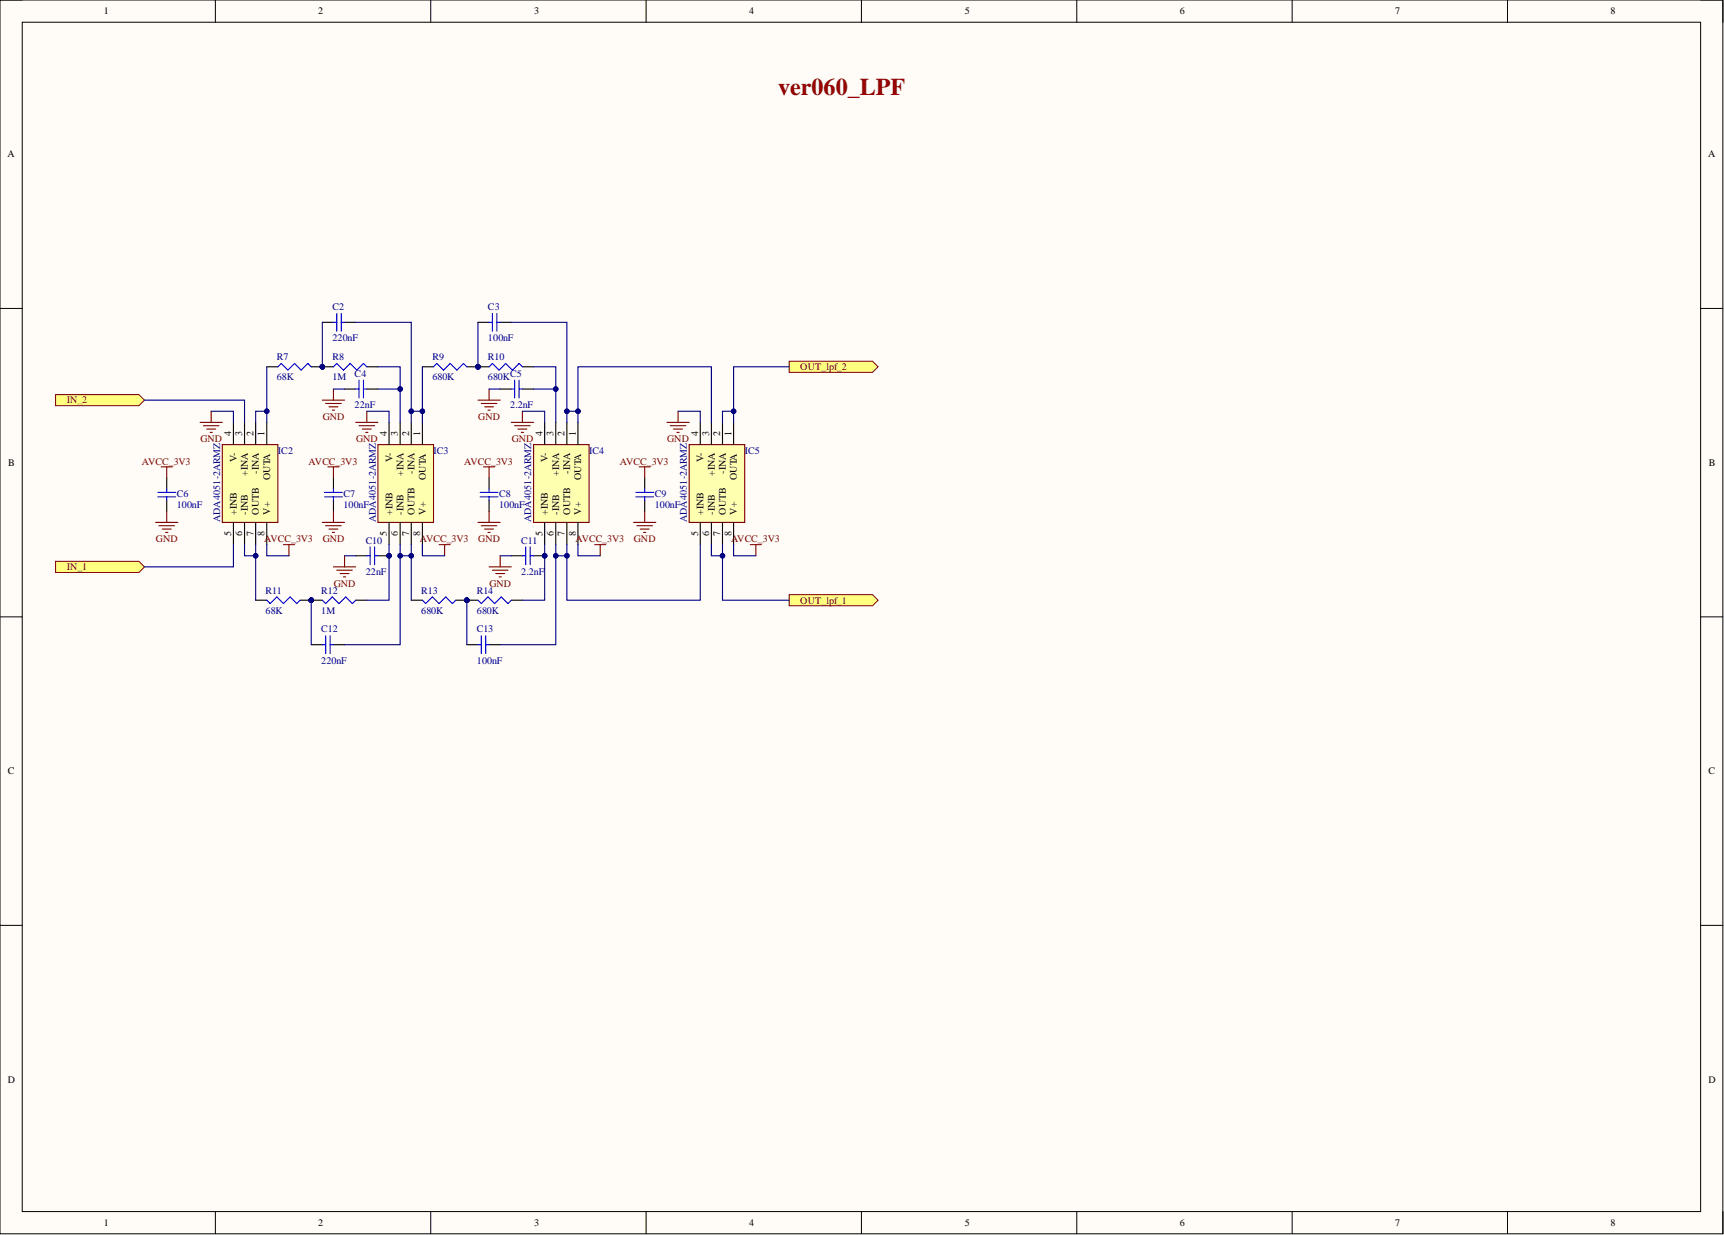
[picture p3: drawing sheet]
<svg xmlns="http://www.w3.org/2000/svg" width="393mm" height="282mm" viewBox="0 0 393 282" stroke-linecap="round" stroke-linejoin="round" font-family="sans-serif">
<defs><g id="words">
<text font-size="5.5" fill="#980000" x="177.5" y="21.6">ver060_LPF</text>
<g font-size="2.3">
<text x="23.7" y="3.3">1</text>
<text x="72.6" y="3.3">2</text>
<text x="121.9" y="3.3">3</text>
<text x="170.9" y="3.3">4</text>
<text x="220.1" y="3.3">5</text>
<text x="269.2" y="3.3">6</text>
<text x="318.4" y="3.3">7</text>
<text x="367.5" y="3.3">8</text>
<text x="1.7" y="35.9">A</text>
<text x="389.7" y="35.9">A</text>
<text x="52.7" y="99.4" transform="rotate(-90 52.7 99.4)">4</text>
<text x="55.3" y="99.4" transform="rotate(-90 55.3 99.4)">3</text>
<text x="57.8" y="99.4" transform="rotate(-90 57.8 99.4)">2</text>
<text x="60.4" y="99.4" transform="rotate(-90 60.4 99.4)">1</text>
<text x="88.3" y="99.4" transform="rotate(-90 88.3 99.4)">4</text>
<text x="90.8" y="99.4" transform="rotate(-90 90.8 99.4)">3</text>
<text x="93.3" y="99.4" transform="rotate(-90 93.3 99.4)">2</text>
<text x="95.9" y="99.4" transform="rotate(-90 95.9 99.4)">1</text>
<text x="123.8" y="99.4" transform="rotate(-90 123.8 99.4)">4</text>
<text x="126.3" y="99.4" transform="rotate(-90 126.3 99.4)">3</text>
<text x="128.8" y="99.4" transform="rotate(-90 128.8 99.4)">2</text>
<text x="131.4" y="99.4" transform="rotate(-90 131.4 99.4)">1</text>
<text x="159.3" y="99.4" transform="rotate(-90 159.3 99.4)">4</text>
<text x="161.8" y="99.4" transform="rotate(-90 161.8 99.4)">3</text>
<text x="164.3" y="99.4" transform="rotate(-90 164.3 99.4)">2</text>
<text x="166.9" y="99.4" transform="rotate(-90 166.9 99.4)">1</text>
<text x="1.9" y="106.4">B</text>
<text x="54" y="105.5" transform="rotate(-90 54 105.5)">V-</text>
<text x="89.5" y="105.5" transform="rotate(-90 89.5 105.5)">V-</text>
<text x="125" y="105.5" transform="rotate(-90 125 105.5)">V-</text>
<text x="160.5" y="105.5" transform="rotate(-90 160.5 105.5)">V-</text>
<text x="389.9" y="106.4">B</text>
<text x="56.6" y="108.6" transform="rotate(-90 56.6 108.6)">+INA</text>
<text x="59.1" y="108.1" transform="rotate(-90 59.1 108.1)">-INA</text>
<text x="61.6" y="109.6" transform="rotate(-90 61.6 109.6)">OUTA</text>
<text x="92.1" y="108.6" transform="rotate(-90 92.1 108.6)">+INA</text>
<text x="94.6" y="108.1" transform="rotate(-90 94.6 108.1)">-INA</text>
<text x="97.1" y="109.6" transform="rotate(-90 97.1 109.6)">OUTA</text>
<text x="127.6" y="108.6" transform="rotate(-90 127.6 108.6)">+INA</text>
<text x="130.1" y="108.1" transform="rotate(-90 130.1 108.1)">-INA</text>
<text x="132.6" y="109.6" transform="rotate(-90 132.6 109.6)">OUTA</text>
<text x="163.1" y="108.6" transform="rotate(-90 163.1 108.6)">+INA</text>
<text x="165.6" y="108.1" transform="rotate(-90 165.6 108.1)">-INA</text>
<text x="168.1" y="109.6" transform="rotate(-90 168.1 109.6)">OUTA</text>
<text x="54" y="117.5" transform="rotate(-90 54 117.5)">+INB</text>
<text x="56.6" y="117.5" transform="rotate(-90 56.6 117.5)">-INB</text>
<text x="59.1" y="117.5" transform="rotate(-90 59.1 117.5)">OUTB</text>
<text x="61.6" y="117.5" transform="rotate(-90 61.6 117.5)">V+</text>
<text x="89.5" y="117.5" transform="rotate(-90 89.5 117.5)">+INB</text>
<text x="92.1" y="117.5" transform="rotate(-90 92.1 117.5)">-INB</text>
<text x="94.6" y="117.5" transform="rotate(-90 94.6 117.5)">OUTB</text>
<text x="97.1" y="117.5" transform="rotate(-90 97.1 117.5)">V+</text>
<text x="125" y="117.5" transform="rotate(-90 125 117.5)">+INB</text>
<text x="127.6" y="117.5" transform="rotate(-90 127.6 117.5)">-INB</text>
<text x="130.1" y="117.5" transform="rotate(-90 130.1 117.5)">OUTB</text>
<text x="132.6" y="117.5" transform="rotate(-90 132.6 117.5)">V+</text>
<text x="160.5" y="117.5" transform="rotate(-90 160.5 117.5)">+INB</text>
<text x="163.1" y="117.5" transform="rotate(-90 163.1 117.5)">-INB</text>
<text x="165.6" y="117.5" transform="rotate(-90 165.6 117.5)">OUTB</text>
<text x="168.1" y="117.5" transform="rotate(-90 168.1 117.5)">V+</text>
<text x="52.7" y="122.3" transform="rotate(-90 52.7 122.3)">5</text>
<text x="55.3" y="122.3" transform="rotate(-90 55.3 122.3)">6</text>
<text x="57.8" y="122.3" transform="rotate(-90 57.8 122.3)">7</text>
<text x="60.4" y="122.3" transform="rotate(-90 60.4 122.3)">8</text>
<text x="88.3" y="122.3" transform="rotate(-90 88.3 122.3)">5</text>
<text x="90.8" y="122.3" transform="rotate(-90 90.8 122.3)">6</text>
<text x="93.3" y="122.3" transform="rotate(-90 93.3 122.3)">7</text>
<text x="95.9" y="122.3" transform="rotate(-90 95.9 122.3)">8</text>
<text x="123.8" y="122.3" transform="rotate(-90 123.8 122.3)">5</text>
<text x="126.3" y="122.3" transform="rotate(-90 126.3 122.3)">6</text>
<text x="128.8" y="122.3" transform="rotate(-90 128.8 122.3)">7</text>
<text x="131.4" y="122.3" transform="rotate(-90 131.4 122.3)">8</text>
<text x="159.3" y="122.3" transform="rotate(-90 159.3 122.3)">5</text>
<text x="161.8" y="122.3" transform="rotate(-90 161.8 122.3)">6</text>
<text x="164.3" y="122.3" transform="rotate(-90 164.3 122.3)">7</text>
<text x="166.9" y="122.3" transform="rotate(-90 166.9 122.3)">8</text>
<text x="1.8" y="176.7">C</text>
<text x="389.8" y="176.7">C</text>
<text x="1.8" y="247.2">D</text>
<text x="389.8" y="247.2">D</text>
<text x="23.7" y="279.8">1</text>
<text x="72.6" y="279.8">2</text>
<text x="121.9" y="279.8">3</text>
<text x="170.9" y="279.8">4</text>
<text x="220.1" y="279.8">5</text>
<text x="269.2" y="279.8">6</text>
<text x="318.4" y="279.8">7</text>
<text x="367.5" y="279.8">8</text>
</g>
<g font-size="2.3" fill="#000080">
<text x="75.8" y="70.8">C2</text>
<text x="111.3" y="70.8">C3</text>
<text x="75.8" y="77.9">220nF</text>
<text x="111.3" y="77.9">100nF</text>
<text x="63.1" y="82.2">R7</text>
<text x="75.8" y="82.2">R8</text>
<text x="98.7" y="82.2">R9</text>
<text x="111.3" y="82.2">R10</text>
<text x="63.1" y="86.8">68K</text>
<text x="75.8" y="86.8">1M</text>
<text x="80.9" y="86">C4</text>
<text x="98.7" y="86.8">680K</text>
<text x="111.3" y="86.8">680K</text>
<text x="116.4" y="86">C5</text>
<text x="80.9" y="93.1">22nF</text>
<text x="116.4" y="93.1">2.2nF</text>
<text x="63.4" y="103.5">IC2</text>
<text x="98.9" y="103.5">IC3</text>
<text x="134.4" y="103.5">IC4</text>
<text x="169.9" y="103.5">IC5</text>
<text x="40.3" y="113.4">C6</text>
<text x="78.4" y="113.4">C7</text>
<text x="113.9" y="113.4">C8</text>
<text x="149.4" y="113.4">C9</text>
<text x="40.3" y="115.9">100nF</text>
<text x="50.2" y="119.2" transform="rotate(-90 50.2 119.2)">ADA4051-2ARMZ</text>
<text x="78.4" y="115.9">100nF</text>
<text x="85.7" y="119.2" transform="rotate(-90 85.7 119.2)">ADA4051-2ARMZ</text>
<text x="113.9" y="115.9">100nF</text>
<text x="121.2" y="119.2" transform="rotate(-90 121.2 119.2)">ADA4051-2ARMZ</text>
<text x="149.4" y="115.9">100nF</text>
<text x="156.7" y="119.2" transform="rotate(-90 156.7 119.2)">ADA4051-2ARMZ</text>
<text x="83.4" y="124.1">C10</text>
<text x="118.9" y="124.1">C11</text>
<text x="83.4" y="131.2">22nF</text>
<text x="118.9" y="131.2">2.2nF</text>
<text x="60.6" y="135.5">R11</text>
<text x="73.3" y="135.5">R12</text>
<text x="96.1" y="135.5">R13</text>
<text x="108.8" y="135.5">R14</text>
<text x="60.6" y="140">68K</text>
<text x="73.3" y="140">1M</text>
<text x="96.1" y="140">680K</text>
<text x="108.8" y="140">680K</text>
<text x="73.3" y="144.3">C12</text>
<text x="108.8" y="144.3">C13</text>
<text x="73.3" y="151.5">220nF</text>
<text x="108.8" y="151.5">100nF</text>
</g>
<g font-size="2.3" fill="#800000">
<text x="182.6" y="84.5">OUT_lpf_2</text>
<text x="15.2" y="92.1">IN_2</text>
<text x="73.6" y="95.9">GND</text>
<text x="109.1" y="95.9">GND</text>
<text x="45.7" y="101">GND</text>
<text x="81.2" y="101">GND</text>
<text x="116.7" y="101">GND</text>
<text x="152.2" y="101">GND</text>
<text x="32.4" y="106">AVCC_3V3</text>
<text x="70.4" y="106">AVCC_3V3</text>
<text x="105.9" y="106">AVCC_3V3</text>
<text x="141.4" y="106">AVCC_3V3</text>
<text x="35.6" y="123.8">GND</text>
<text x="60.3" y="123.8">AVCC_3V3</text>
<text x="73.6" y="123.8">GND</text>
<text x="95.8" y="123.8">AVCC_3V3</text>
<text x="109.1" y="123.8">GND</text>
<text x="131.3" y="123.8">AVCC_3V3</text>
<text x="144.6" y="123.8">GND</text>
<text x="166.8" y="123.8">AVCC_3V3</text>
<text x="15.2" y="130.1">IN_1</text>
<text x="76.2" y="133.9">GND</text>
<text x="111.7" y="133.9">GND</text>
<text x="182.6" y="137.8">OUT_lpf_1</text>
</g>
</g></defs>
<path d="M0 0h393.1v281.6h-393.1z" fill-rule="evenodd" fill="#fffcf8"/>
<path d="M0 0h393.1v281.6h-393.1z" fill="none" stroke="#000" stroke-width=".23"/>
<path d="M5.1 5.1h382.9v271.4h-382.9z" fill-rule="evenodd" fill="#fffcf8"/>
<g fill="none" stroke="#000" stroke-width=".23">
<path d="M0 0h5.1M49.1 0v5.1M98.3 0v5.1M147.4 0v5.1M196.5 0v5.1M245.7 0v5.1M294.8 0v5.1M344 0v5.1M388 0h5.1v5.1M5.1 5.1h382.9v271.4h-382.9zM0 70.4h5.1M388 70.4h5.1"/>
<path d="M0 140.8h5.1M388 140.8h5.1M0 211.2h5.1M388 211.2h5.1M49.1 276.5v5.1M98.3 276.5v5.1M147.4 276.5v5.1M196.5 276.5v5.1M245.7 276.5v5.1M294.8 276.5v5.1M344 276.5v5.1M393.1 276.5v5.1"/>
</g>
<path d="M12.7 128.1h19l1.3 1.3-1.3 1.3h-19z" fill-rule="evenodd" fill="#ffff80"/>
<path d="M12.7 128.1h19l1.3 1.3-1.3 1.3h-19z" fill="none" stroke="#800000" stroke-width=".23"/>
<path d="M12.7 90.1h19l1.3 1.2-1.3 1.3h-19z" fill-rule="evenodd" fill="#ffff80"/>
<path d="M12.7 90.1h19l1.3 1.2-1.3 1.3h-19z" fill="none" stroke="#800000" stroke-width=".23"/>
<path d="M50.7 101.5h12.7v17.7h-12.7z" fill-rule="evenodd" fill="#ffffb0"/>
<g fill="none" stroke="#800000" stroke-width=".25">
<path d="M45.6 96.4h5.1M46.4 97.2h3.6M47.2 97.9h2M47.9 98.7h.5M48.2 93.9v2.5M35.5 119.2h5.1M36.3 120h3.5M36.8 106.5h2.5M38 106.5v2.6M38 116.7v2.5M50.7 101.5h12.7v17.7h-12.7zM73.5 119.2h5.1"/>
<path d="M74.3 120h3.6M74.8 106.5h2.5M76.1 106.5v2.6M76.1 116.7v2.5M109.1 119.2h5M109.8 120h3.6M110.3 106.5h2.6M111.6 106.5v2.6M111.6 116.7v2.5M144.6 119.2h5M145.3 120h3.6M145.8 106.5h2.6"/>
<path d="M147.1 106.5v2.6M147.1 116.7v2.5M37 120.8h2.1M37.8 121.5h.5M64.7 124.3h2.5M65.9 124.3v2.5M75.1 120.8h2M75.8 121.5h.5M110.6 120.8h2M111.3 121.5h.5M146.1 120.8h2M146.8 121.5h.5"/>
</g>
<g fill="none" stroke="#000" stroke-width=".25">
<path d="M53.3 96.4v5.1M55.8 96.4v5.1M58.3 96.4v5.1M60.9 96.4v5.1M38 109.1v2.5M38 114.2v2.5M53.3 119.2v5.1M55.8 119.2v5.1M58.3 119.2v5.1M60.9 119.2v5.1M76.1 109.1v2.5M76.1 114.2v2.5"/>
<path d="M111.6 109.1v2.5M111.6 114.2v2.5M147.1 109.1v2.5M147.1 114.2v2.5"/>
</g>
<g fill="none" stroke="#00f" stroke-width=".25">
<path d="M36 112.4h4.1M36 113.4h4.1M38 111.6v.8M38 113.4v.8M74.1 112.4h4M74.1 113.4h4M76.1 111.6v.8M76.1 113.4v.8M109.6 112.4h4M109.6 113.4h4M111.6 111.6v.8M111.6 113.4v.8"/>
<path d="M145.1 112.4h4M145.1 113.4h4M147.1 111.6v.8M147.1 113.4v.8"/>
</g>
<circle cx="71" cy="137" r=".51" fill="#000080"/>
<circle cx="71" cy="137" r=".51" fill="none" stroke="#000080" stroke-width=".23"/>
<path d="M68.5 137h2.5" fill="none" stroke="#000" stroke-width=".25"/>
<circle cx="71" cy="137" r=".51" fill="#000080"/>
<circle cx="71" cy="137" r=".51" fill="none" stroke="#000080" stroke-width=".23"/>
<path d="M58.3 137h2.6" fill="none" stroke="#000" stroke-width=".25"/>
<path d="M60.9 137l.7 .8 1.5-1.6 1.6 1.6 1.5-1.6 1.5 1.6 .8-.8" fill="none" stroke="#00f" stroke-width=".25"/>
<circle cx="71" cy="137" r=".51" fill="#000080"/>
<circle cx="71" cy="137" r=".51" fill="none" stroke="#000080" stroke-width=".23"/>
<path d="M71 137h2.5M81.2 137h2.5" fill="none" stroke="#000" stroke-width=".25"/>
<circle cx="71" cy="137" r=".51" fill="#000080"/>
<circle cx="71" cy="137" r=".51" fill="none" stroke="#000080" stroke-width=".23"/>
<path d="M73.5 137l.8 .8 1.5-1.6 1.5 1.6 1.6-1.6 1.5 1.6 .8-.8" fill="none" stroke="#00f" stroke-width=".25"/>
<path d="M86.2 101.5h12.7v17.7h-12.7z" fill-rule="evenodd" fill="#ffffb0"/>
<path d="M81.2 96.4h5M81.9 97.2h3.6M82.7 97.9h2M83.4 98.7h.5M83.7 93.9v2.5M86.2 101.5h12.7v17.7h-12.7zM100.2 124.3h2.5M101.4 124.3v2.5" fill="none" stroke="#800000" stroke-width=".25"/>
<path d="M88.8 96.4v5.1M91.3 96.4v5.1M93.8 96.4v5.1M96.4 96.4v5.1M88.8 119.2v5.1M91.3 119.2v5.1M93.8 119.2v5.1M96.4 119.2v5.1" fill="none" stroke="#000" stroke-width=".25"/>
<path d="M121.7 101.5h12.7v17.7h-12.7z" fill-rule="evenodd" fill="#ffffb0"/>
<path d="M116.7 96.4h5M117.4 97.2h3.6M118.2 97.9h2M118.9 98.7h.5M119.2 93.9v2.5M121.7 101.5h12.7v17.7h-12.7zM135.7 124.3h2.5M136.9 124.3v2.5" fill="none" stroke="#800000" stroke-width=".25"/>
<path d="M124.3 96.4v5.1M126.8 96.4v5.1M129.3 96.4v5.1M131.9 96.4v5.1M124.3 119.2v5.1M126.8 119.2v5.1M129.3 119.2v5.1M131.9 119.2v5.1" fill="none" stroke="#000" stroke-width=".25"/>
<path d="M157.2 101.5h12.7v17.7h-12.7z" fill-rule="evenodd" fill="#ffffb0"/>
<path d="M152.2 96.4h5M152.9 97.2h3.6M153.7 97.9h2M154.4 98.7h.6M154.7 93.9v2.5M157.2 101.5h12.7v17.7h-12.7zM171.2 124.3h2.5M172.5 124.3v2.5" fill="none" stroke="#800000" stroke-width=".25"/>
<path d="M159.8 96.4v5.1M162.3 96.4v5.1M164.8 96.4v5.1M167.4 96.4v5.1M159.8 119.2v5.1M162.3 119.2v5.1M164.8 119.2v5.1M167.4 119.2v5.1M71 147.1h2.5M76.1 147.1h2.5" fill="none" stroke="#000" stroke-width=".25"/>
<path d="M73.5 147.1h.8M74.3 145.1v4.1M75.3 145.1v4.1M75.3 147.1h.8" fill="none" stroke="#00f" stroke-width=".25"/>
<circle cx="88.8" cy="126.8" r=".51" fill="#000080"/>
<circle cx="88.8" cy="126.8" r=".51" fill="none" stroke="#000080" stroke-width=".23"/>
<path d="M81.2 126.8h2.5M86.2 126.8h2.6" fill="none" stroke="#000" stroke-width=".25"/>
<circle cx="88.8" cy="126.8" r=".51" fill="#000080"/>
<circle cx="88.8" cy="126.8" r=".51" fill="none" stroke="#000080" stroke-width=".23"/>
<path d="M83.7 126.8h.8M84.5 124.8v4.1M85.5 124.8v4.1M85.5 126.8h.7" fill="none" stroke="#00f" stroke-width=".25"/>
<path d="M76.1 129.4h5.1M76.8 130.1h3.6M77.6 130.9h2M78.4 131.7h.5M78.6 126.8v2.6" fill="none" stroke="#800000" stroke-width=".25"/>
<circle cx="106.5" cy="137" r=".51" fill="#000080"/>
<circle cx="106.5" cy="137" r=".51" fill="none" stroke="#000080" stroke-width=".23"/>
<path d="M104 137h2.5" fill="none" stroke="#000" stroke-width=".25"/>
<circle cx="106.5" cy="137" r=".51" fill="#000080"/>
<circle cx="106.5" cy="137" r=".51" fill="none" stroke="#000080" stroke-width=".23"/>
<path d="M93.8 137h2.6" fill="none" stroke="#000" stroke-width=".25"/>
<path d="M96.4 137l.7 .8 1.6-1.6 1.5 1.6 1.5-1.6 1.5 1.6 .8-.8" fill="none" stroke="#00f" stroke-width=".25"/>
<circle cx="106.5" cy="137" r=".51" fill="#000080"/>
<circle cx="106.5" cy="137" r=".51" fill="none" stroke="#000080" stroke-width=".23"/>
<path d="M106.5 137h2.6M116.7 137h2.5" fill="none" stroke="#000" stroke-width=".25"/>
<circle cx="106.5" cy="137" r=".51" fill="#000080"/>
<circle cx="106.5" cy="137" r=".51" fill="none" stroke="#000080" stroke-width=".23"/>
<path d="M109.1 137l.7 .8 1.5-1.6 1.6 1.6 1.5-1.6 1.5 1.6 .8-.8M109.1 147.1h.7M109.8 145.1v4.1M110.8 145.1v4.1M110.8 147.1h.8" fill="none" stroke="#00f" stroke-width=".25"/>
<path d="M106.5 147.1h2.6M111.6 147.1h2.5" fill="none" stroke="#000" stroke-width=".25"/>
<circle cx="124.3" cy="126.8" r=".51" fill="#000080"/>
<circle cx="124.3" cy="126.8" r=".51" fill="none" stroke="#000080" stroke-width=".23"/>
<path d="M116.7 126.8h2.5M121.7 126.8h2.6" fill="none" stroke="#000" stroke-width=".25"/>
<circle cx="124.3" cy="126.8" r=".51" fill="#000080"/>
<circle cx="124.3" cy="126.8" r=".51" fill="none" stroke="#000080" stroke-width=".23"/>
<path d="M119.2 126.8h.8M120 124.8v4.1M121 124.8v4.1M121 126.8h.7" fill="none" stroke="#00f" stroke-width=".25"/>
<path d="M111.6 129.4h5.1M112.3 130.1h3.6M113.1 130.9h2M113.9 131.7h.5M114.1 126.8v2.6" fill="none" stroke="#800000" stroke-width=".25"/>
<path d="M180.1 135.7h19l1.2 1.3-1.2 1.3h-19z" fill-rule="evenodd" fill="#ffff80"/>
<path d="M180.1 135.7h19l1.2 1.3-1.2 1.3h-19z" fill="none" stroke="#800000" stroke-width=".23"/>
<path d="M48.2 93.9h5.1v2.5M53.3 124.3v5.1h-20.3M55.8 124.3v2.5h2.5v-2.5M60.9 124.3v2.5h5" fill="none" stroke="#000080" stroke-width=".25"/>
<circle cx="58.3" cy="126.8" r=".51" fill="#000080"/>
<circle cx="58.3" cy="126.8" r=".51" fill="none" stroke="#000080" stroke-width=".23"/>
<path d="M83.7 93.9h5.1v2.5M119.2 93.9h5.1v2.5M154.7 93.9h5.1v2.5M58.3 126.8v10.2M96.4 124.3v2.5h5M131.9 124.3v2.5h5M167.4 124.3v2.5h5.1" fill="none" stroke="#000080" stroke-width=".25"/>
<circle cx="58.3" cy="126.8" r=".51" fill="#000080"/>
<circle cx="58.3" cy="126.8" r=".51" fill="none" stroke="#000080" stroke-width=".23"/>
<path d="M88.8 124.3v12.7h-5.1" fill="none" stroke="#000080" stroke-width=".25"/>
<circle cx="88.8" cy="126.8" r=".51" fill="#000080"/>
<circle cx="88.8" cy="126.8" r=".51" fill="none" stroke="#000080" stroke-width=".23"/>
<path d="M71 137v10.1" fill="none" stroke="#000080" stroke-width=".25"/>
<circle cx="71" cy="137" r=".51" fill="#000080"/>
<circle cx="71" cy="137" r=".51" fill="none" stroke="#000080" stroke-width=".23"/>
<path d="M78.6 126.8h2.6M91.3 124.3v2.5h2.5v-2.5" fill="none" stroke="#000080" stroke-width=".25"/>
<circle cx="91.3" cy="126.8" r=".51" fill="#000080"/>
<circle cx="91.3" cy="126.8" r=".51" fill="none" stroke="#000080" stroke-width=".23"/>
<circle cx="93.8" cy="126.8" r=".51" fill="#000080"/>
<circle cx="93.8" cy="126.8" r=".51" fill="none" stroke="#000080" stroke-width=".23"/>
<path d="M91.3 126.8v20.3h-12.7" fill="none" stroke="#000080" stroke-width=".25"/>
<circle cx="91.3" cy="126.8" r=".51" fill="#000080"/>
<circle cx="91.3" cy="126.8" r=".51" fill="none" stroke="#000080" stroke-width=".23"/>
<path d="M106.5 137v10.1" fill="none" stroke="#000080" stroke-width=".25"/>
<circle cx="106.5" cy="137" r=".51" fill="#000080"/>
<circle cx="106.5" cy="137" r=".51" fill="none" stroke="#000080" stroke-width=".23"/>
<path d="M93.8 126.8v10.2" fill="none" stroke="#000080" stroke-width=".25"/>
<circle cx="93.8" cy="126.8" r=".51" fill="#000080"/>
<circle cx="93.8" cy="126.8" r=".51" fill="none" stroke="#000080" stroke-width=".23"/>
<path d="M124.3 124.3v12.7h-5.1" fill="none" stroke="#000080" stroke-width=".25"/>
<circle cx="124.3" cy="126.8" r=".51" fill="#000080"/>
<circle cx="124.3" cy="126.8" r=".51" fill="none" stroke="#000080" stroke-width=".23"/>
<path d="M126.8 124.3v22.8h-12.7" fill="none" stroke="#000080" stroke-width=".25"/>
<circle cx="126.8" cy="126.8" r=".51" fill="#000080"/>
<circle cx="126.8" cy="126.8" r=".51" fill="none" stroke="#000080" stroke-width=".23"/>
<path d="M129.3 124.3v2.5h-2.5" fill="none" stroke="#000080" stroke-width=".25"/>
<circle cx="126.8" cy="126.8" r=".51" fill="#000080"/>
<circle cx="126.8" cy="126.8" r=".51" fill="none" stroke="#000080" stroke-width=".23"/>
<circle cx="129.3" cy="126.8" r=".51" fill="#000080"/>
<circle cx="129.3" cy="126.8" r=".51" fill="none" stroke="#000080" stroke-width=".23"/>
<path d="M114.1 126.8h2.6M159.8 124.3v12.7h-30.5v-10.2" fill="none" stroke="#000080" stroke-width=".25"/>
<circle cx="129.3" cy="126.8" r=".51" fill="#000080"/>
<circle cx="129.3" cy="126.8" r=".51" fill="none" stroke="#000080" stroke-width=".23"/>
<path d="M162.3 124.3v2.5h2.5v-2.5" fill="none" stroke="#000080" stroke-width=".25"/>
<circle cx="164.8" cy="126.8" r=".51" fill="#000080"/>
<circle cx="164.8" cy="126.8" r=".51" fill="none" stroke="#000080" stroke-width=".23"/>
<path d="M164.8 126.8v10.2h15.3" fill="none" stroke="#000080" stroke-width=".25"/>
<circle cx="164.8" cy="126.8" r=".51" fill="#000080"/>
<circle cx="164.8" cy="126.8" r=".51" fill="none" stroke="#000080" stroke-width=".23"/>
<path d="M33 91.3h22.8v5.1M58.3 96.4v-2.5h2.6v2.5" fill="none" stroke="#000080" stroke-width=".25"/>
<circle cx="60.9" cy="93.9" r=".51" fill="#000080"/>
<circle cx="60.9" cy="93.9" r=".51" fill="none" stroke="#000080" stroke-width=".23"/>
<path d="M73.5 73.6h2.6M78.6 73.6h2.6" fill="none" stroke="#000" stroke-width=".25"/>
<path d="M76.1 73.6h.7M76.8 71.5v4.1M77.9 71.5v4.1M77.9 73.6h.7" fill="none" stroke="#00f" stroke-width=".25"/>
<circle cx="73.5" cy="83.7" r=".51" fill="#000080"/>
<circle cx="73.5" cy="83.7" r=".51" fill="none" stroke="#000080" stroke-width=".23"/>
<path d="M71 83.7h2.5" fill="none" stroke="#000" stroke-width=".25"/>
<circle cx="73.5" cy="83.7" r=".51" fill="#000080"/>
<circle cx="73.5" cy="83.7" r=".51" fill="none" stroke="#000080" stroke-width=".23"/>
<path d="M60.9 83.7h2.5" fill="none" stroke="#000" stroke-width=".25"/>
<path d="M63.4 83.7l.8-.7 1.5 1.5 1.5-1.5 1.5 1.5 1.5-1.5 .8 .7" fill="none" stroke="#00f" stroke-width=".25"/>
<circle cx="73.5" cy="83.7" r=".51" fill="#000080"/>
<circle cx="73.5" cy="83.7" r=".51" fill="none" stroke="#000080" stroke-width=".23"/>
<path d="M73.5 83.7h2.6M83.7 83.7h2.5" fill="none" stroke="#000" stroke-width=".25"/>
<circle cx="73.5" cy="83.7" r=".51" fill="#000080"/>
<circle cx="73.5" cy="83.7" r=".51" fill="none" stroke="#000080" stroke-width=".23"/>
<path d="M76.1 83.7l.7-.7 1.6 1.5 1.5-1.5 1.5 1.5 1.5-1.5 .8 .7" fill="none" stroke="#00f" stroke-width=".25"/>
<path d="M73.5 73.6v10.1" fill="none" stroke="#000080" stroke-width=".25"/>
<circle cx="73.5" cy="83.7" r=".51" fill="#000080"/>
<circle cx="73.5" cy="83.7" r=".51" fill="none" stroke="#000080" stroke-width=".23"/>
<path d="M60.9 83.7v10.2" fill="none" stroke="#000080" stroke-width=".25"/>
<circle cx="60.9" cy="93.9" r=".51" fill="#000080"/>
<circle cx="60.9" cy="93.9" r=".51" fill="none" stroke="#000080" stroke-width=".23"/>
<path d="M86.2 83.7h5.1v12.7" fill="none" stroke="#000080" stroke-width=".25"/>
<circle cx="91.3" cy="88.8" r=".51" fill="#000080"/>
<circle cx="91.3" cy="88.8" r=".51" fill="none" stroke="#000080" stroke-width=".23"/>
<path d="M81.2 73.6h12.6v22.8" fill="none" stroke="#000080" stroke-width=".25"/>
<circle cx="93.8" cy="93.9" r=".51" fill="#000080"/>
<circle cx="93.8" cy="93.9" r=".51" fill="none" stroke="#000080" stroke-width=".23"/>
<path d="M93.8 93.9h2.6v2.5" fill="none" stroke="#000080" stroke-width=".25"/>
<circle cx="96.4" cy="93.9" r=".51" fill="#000080"/>
<circle cx="96.4" cy="93.9" r=".51" fill="none" stroke="#000080" stroke-width=".23"/>
<circle cx="93.8" cy="93.9" r=".51" fill="#000080"/>
<circle cx="93.8" cy="93.9" r=".51" fill="none" stroke="#000080" stroke-width=".23"/>
<path d="M78.6 88.8h2.6M83.7 88.8h2.5" fill="none" stroke="#000" stroke-width=".25"/>
<path d="M81.2 88.8h.7M81.9 86.8v4M82.9 86.8v4M82.9 88.8h.8" fill="none" stroke="#00f" stroke-width=".25"/>
<path d="M73.5 91.3h5.1M74.3 92.1h3.6M75.1 92.8h2M75.8 93.6h.5M76.1 88.8v2.5" fill="none" stroke="#800000" stroke-width=".25"/>
<path d="M76.1 88.8h2.5M86.2 88.8h5.1" fill="none" stroke="#000080" stroke-width=".25"/>
<circle cx="91.3" cy="88.8" r=".51" fill="#000080"/>
<circle cx="91.3" cy="88.8" r=".51" fill="none" stroke="#000080" stroke-width=".23"/>
<path d="M109.1 73.6h2.5M114.1 73.6h2.6" fill="none" stroke="#000" stroke-width=".25"/>
<path d="M111.6 73.6h.7M112.3 71.5v4.1M113.4 71.5v4.1M113.4 73.6h.7" fill="none" stroke="#00f" stroke-width=".25"/>
<circle cx="109.1" cy="83.7" r=".51" fill="#000080"/>
<circle cx="109.1" cy="83.7" r=".51" fill="none" stroke="#000080" stroke-width=".23"/>
<path d="M106.5 83.7h2.6" fill="none" stroke="#000" stroke-width=".25"/>
<circle cx="109.1" cy="83.7" r=".51" fill="#000080"/>
<circle cx="109.1" cy="83.7" r=".51" fill="none" stroke="#000080" stroke-width=".23"/>
<path d="M96.4 83.7h2.5" fill="none" stroke="#000" stroke-width=".25"/>
<path d="M98.9 83.7l.8-.7 1.5 1.5 1.5-1.5 1.5 1.5 1.6-1.5 .7 .7" fill="none" stroke="#00f" stroke-width=".25"/>
<circle cx="109.1" cy="83.7" r=".51" fill="#000080"/>
<circle cx="109.1" cy="83.7" r=".51" fill="none" stroke="#000080" stroke-width=".23"/>
<path d="M109.1 83.7h2.5M119.2 83.7h2.5" fill="none" stroke="#000" stroke-width=".25"/>
<circle cx="109.1" cy="83.7" r=".51" fill="#000080"/>
<circle cx="109.1" cy="83.7" r=".51" fill="none" stroke="#000080" stroke-width=".23"/>
<path d="M111.6 83.7l.7-.7 1.6 1.5 1.5-1.5 1.5 1.5 1.5-1.5 .8 .7" fill="none" stroke="#00f" stroke-width=".25"/>
<path d="M109.1 73.6v10.1" fill="none" stroke="#000080" stroke-width=".25"/>
<circle cx="109.1" cy="83.7" r=".51" fill="#000080"/>
<circle cx="109.1" cy="83.7" r=".51" fill="none" stroke="#000080" stroke-width=".23"/>
<path d="M114.1 88.8h2.6M119.2 88.8h2.5" fill="none" stroke="#000" stroke-width=".25"/>
<path d="M116.7 88.8h.7M117.4 86.8v4M118.4 86.8v4M118.4 88.8h.8" fill="none" stroke="#00f" stroke-width=".25"/>
<path d="M109.1 91.3h5M109.8 92.1h3.6M110.6 92.8h2M111.3 93.6h.5M111.6 88.8v2.5" fill="none" stroke="#800000" stroke-width=".25"/>
<path d="M111.6 88.8h2.5M121.7 88.8h5.1" fill="none" stroke="#000080" stroke-width=".25"/>
<circle cx="126.8" cy="88.8" r=".51" fill="#000080"/>
<circle cx="126.8" cy="88.8" r=".51" fill="none" stroke="#000080" stroke-width=".23"/>
<path d="M96.4 83.7v10.2" fill="none" stroke="#000080" stroke-width=".25"/>
<circle cx="96.4" cy="93.9" r=".51" fill="#000080"/>
<circle cx="96.4" cy="93.9" r=".51" fill="none" stroke="#000080" stroke-width=".23"/>
<path d="M121.7 83.7h5.1v12.7" fill="none" stroke="#000080" stroke-width=".25"/>
<circle cx="126.8" cy="88.8" r=".51" fill="#000080"/>
<circle cx="126.8" cy="88.8" r=".51" fill="none" stroke="#000080" stroke-width=".23"/>
<path d="M116.7 73.6h12.6v22.8" fill="none" stroke="#000080" stroke-width=".25"/>
<circle cx="129.3" cy="93.9" r=".51" fill="#000080"/>
<circle cx="129.3" cy="93.9" r=".51" fill="none" stroke="#000080" stroke-width=".23"/>
<path d="M129.3 93.9h2.6v2.5" fill="none" stroke="#000080" stroke-width=".25"/>
<circle cx="131.9" cy="93.9" r=".51" fill="#000080"/>
<circle cx="131.9" cy="93.9" r=".51" fill="none" stroke="#000080" stroke-width=".23"/>
<circle cx="129.3" cy="93.9" r=".51" fill="#000080"/>
<circle cx="129.3" cy="93.9" r=".51" fill="none" stroke="#000080" stroke-width=".23"/>
<path d="M131.9 93.9v-10.2h30.4v12.7" fill="none" stroke="#000080" stroke-width=".25"/>
<circle cx="131.9" cy="93.9" r=".51" fill="#000080"/>
<circle cx="131.9" cy="93.9" r=".51" fill="none" stroke="#000080" stroke-width=".23"/>
<path d="M164.8 96.4v-2.5h2.6v2.5" fill="none" stroke="#000080" stroke-width=".25"/>
<circle cx="167.4" cy="93.9" r=".51" fill="#000080"/>
<circle cx="167.4" cy="93.9" r=".51" fill="none" stroke="#000080" stroke-width=".23"/>
<path d="M180.1 82.4h19l1.2 1.3-1.2 1.3h-19z" fill-rule="evenodd" fill="#ffff80"/>
<path d="M180.1 82.4h19l1.2 1.3-1.2 1.3h-19z" fill="none" stroke="#800000" stroke-width=".23"/>
<path d="M180.1 83.7h-12.7v10.2" fill="none" stroke="#000080" stroke-width=".25"/>
<circle cx="167.4" cy="93.9" r=".51" fill="#000080"/>
<circle cx="167.4" cy="93.9" r=".51" fill="none" stroke="#000080" stroke-width=".23"/>
<use href="#words"/>
</svg>
